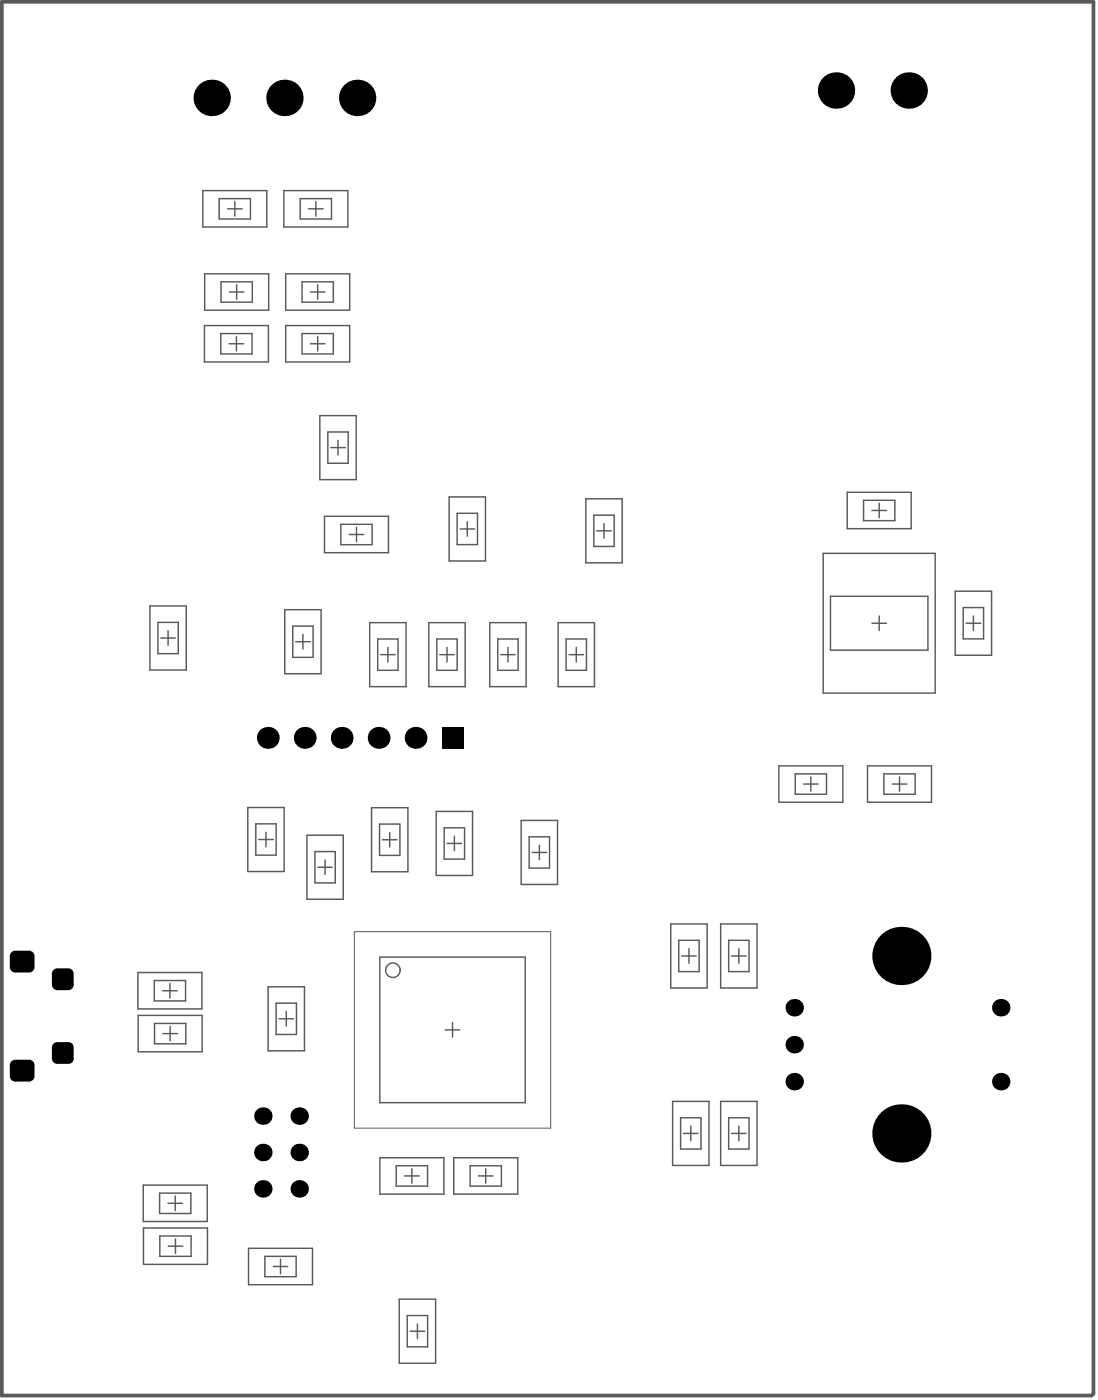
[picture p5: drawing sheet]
<svg xmlns="http://www.w3.org/2000/svg" width="251mm" height="320mm" viewBox="0 0 251 320" stroke-linecap="round" stroke-linejoin="round" font-family="sans-serif">
<g fill="none" stroke="#5a5a5a" stroke-width=".33">
<path d="M46.3 43.6h14.6v8.3h-14.6zM50.1 45.4h7.1v4.7h-7.1zM52 47.7h3.3M53.6 46.1v3.3M64.8 43.6h14.7v8.3h-14.7zM68.6 45.4h7.1v4.7h-7.1zM70.5 47.7h3.3M72.2 46.1v3.3M46.7 74.4h14.6v8.3h-14.6zM46.8 62.6h14.6v8.3h-14.6zM50.4 76.2h7.2v4.7h-7.2zM50.5 64.4h7.1v4.7h-7.1z"/>
<path d="M52.3 78.6h3.4M52.4 66.7h3.3M54 76.9v3.3M54.1 65.1v3.3M65.3 62.6h14.6v8.3h-14.6zM65.3 74.4h14.6v8.3h-14.6zM69 64.4h7.1v4.7h-7.1zM69 76.2h7.1v4.7h-7.1zM70.9 78.6h3.3M70.9 66.7h3.3M72.6 65.1v3.3M72.6 76.9v3.3"/>
<path d="M73.1 95h8.3v14.6h-8.3zM74.9 98.7h4.6v7.2h-4.6zM74.1 118h14.6v8.3h-14.6zM75.6 102.3h3.3M77.2 100.6v3.4M77.9 119.8h7.1v4.7h-7.1zM102.6 113.6h8.3v14.6h-8.3zM104.4 117.3h4.7v7.2h-4.7zM106.8 119.2v3.4M133.8 114h8.3v14.6h-8.3zM135.6 117.7h4.7v7.2h-4.7zM138 119.7v3.3"/>
<path d="M193.5 112.5h14.7v8.3h-14.7zM197.3 114.3h7.1v4.7h-7.1zM199.2 116.7h3.3M200.8 115v3.3M34.2 138.5h8.3v14.6h-8.3zM65 139.3h8.4v14.7h-8.4zM79.8 122.2h3.3M81.4 120.5v3.3M105.1 120.9h3.3M136.3 121.3h3.3M188.1 126.5h25.5v31.9h-25.5zM189.7 136.3h22.3v12.3h-22.3z"/>
<path d="M218.2 135.1h8.3v14.7h-8.3zM220 138.9h4.7v7.1h-4.7zM36.1 142.2h4.6v7.2h-4.6zM36.7 145.8h3.4M38.4 144.2v3.3M66.9 143.1h4.6v7.1h-4.6zM67.5 146.7h3.4M69.2 145v3.3M84.5 142.3h8.3v14.6h-8.3zM86.3 146h4.6v7.2h-4.6zM86.9 149.6h3.4M88.6 148v3.3"/>
<path d="M98 142.3h8.3v14.6h-8.3zM99.8 146h4.6v7.2h-4.6zM100.4 149.6h3.4M102.1 148v3.3M111.9 142.3h8.3v14.6h-8.3zM113.7 146h4.7v7.2h-4.7zM114.4 149.6h3.3M116 148v3.3M127.5 142.3h8.3v14.6h-8.3zM129.3 146h4.7v7.2h-4.7zM130 149.6h3.3M131.6 148v3.3"/>
<path d="M199.2 142.4h3.3M200.8 140.8v3.3M220.7 142.4h3.3M222.4 140.8v3.3M177.9 175h14.6v8.4h-14.6zM181.7 176.9h7.1v4.6h-7.1zM183.6 179.2h3.3M185.2 177.5v3.4M198.2 175h14.6v8.4h-14.6zM201.9 176.9h7.2v4.6h-7.2zM203.8 179.2h3.3M205.5 177.5v3.4"/>
<path d="M56.6 184.6h8.3v14.6h-8.3zM58.4 188.3h4.7v7.1h-4.7zM59.1 191.9h3.3M60.8 190.2v3.3M70.1 190.9h8.3v14.6h-8.3zM71.9 194.6h4.7v7.2h-4.7zM72.6 198.2h3.3M74.3 196.5v3.4M84.9 184.6h8.3v14.6h-8.3zM86.7 188.3h4.7v7.2h-4.7zM87.4 191.9h3.3M89 190.3v3.3"/>
<path d="M99.6 185.4h8.3v14.7h-8.3zM101.5 189.2h4.6v7.1h-4.6zM102.1 192.8h3.4M103.8 191.1v3.3M119.1 187.5h8.3v14.6h-8.3zM120.9 191.3h4.6v7.1h-4.6zM121.5 194.8h3.4M123.2 193.2v3.3M86.8 218.8h33.2v33.2h-33.2zM153.2 211.2h8.3v14.6h-8.3zM155.1 214.9h4.6v7.2h-4.6zM155.7 218.5h3.3"/>
<path d="M157.4 216.8v3.3M164.6 211.2h8.3v14.6h-8.3zM166.4 214.9h4.7v7.2h-4.7zM167.1 218.5h3.3M168.8 216.8v3.3M31.5 222.3h14.6v8.3h-14.6zM31.6 232.1h14.6v8.3h-14.6zM35.2 224.1h7.2v4.7h-7.2zM35.3 233.9h7.1v4.7h-7.1zM37.2 226.4h3.3M37.2 236.2h3.3M38.8 224.8v3.3"/>
<path d="M38.9 234.6v3.3M61.2 225.5h8.4v14.7h-8.4zM63.1 229.3h4.6v7.1h-4.6zM63.7 232.8h3.4M65.4 231.2v3.3M101.7 235.4h3.3M103.4 233.7v3.3M153.7 251.7h8.3v14.7h-8.3zM155.5 255.5h4.6v7.1h-4.6zM156.1 259h3.4M157.8 257.4v3.3M164.6 251.7h8.3v14.7h-8.3z"/>
<path d="M166.4 255.5h4.7v7.1h-4.7zM167.1 259h3.3M168.8 257.4v3.3M32.7 270.9h14.6v8.3h-14.6zM36.5 272.7h7.1v4.6h-7.1zM38.4 275h3.3M40 273.4v3.3M86.8 264.6h14.6v8.3h-14.6zM90.5 266.4h7.2v4.7h-7.2zM92.4 268.8h3.4M94.1 267.1v3.3M103.7 264.6h14.6v8.3h-14.6z"/>
<path d="M107.4 266.4h7.1v4.7h-7.1zM109.3 268.8h3.3M111 267.1v3.3M32.8 280.7h14.6v8.3h-14.6zM36.5 282.5h7.2v4.6h-7.2zM38.4 284.8h3.3M40.1 283.2v3.3M56.8 285.3h14.6v8.3h-14.6zM60.5 287.1h7.2v4.7h-7.2zM62.4 289.5h3.3M64.1 287.8v3.3M91.2 296.9h8.3v14.7h-8.3z"/>
<path d="M93 300.7h4.7v7.1h-4.7zM93.7 304.2h3.3M95.4 302.6v3.3"/>
<circle cx="89.8" cy="221.7" r="1.66"/>
</g>
<path d="M80.9 212.9h44.9v44.9h-44.9z" fill="none" stroke="#5a5a5a" stroke-width=".23"/>
<path d="M.4 .4h249.4v318.1l-.4 .5h-249z" fill="none" stroke="#5a5a5a" stroke-width=".85"/>
<g fill="#000">
<path d="M100.9 166.1h5v5h-5z" fill-rule="evenodd"/>
<path d="M3.5 217.3h3.1l1.3 1.2v2.5l-1.3 1.3h-3.1l-1.3-1.3v-2.5z" fill-rule="evenodd"/>
<path d="M13.1 221.3h2.5l1.2 1.3v2.5l-1.2 1.2h-2.5l-1.2-1.2v-2.5z" fill-rule="evenodd"/>
<path d="M3.5 242.2h3.1l1.3 1.3v2.4l-1.3 1.3h-3.1l-1.3-1.3v-2.4z" fill-rule="evenodd"/>
<path d="M13.1 238.2h2.5l1.2 1.2v2.5l-1.2 1.3h-2.5l-1.2-1.3v-2.5z" fill-rule="evenodd"/>
</g>
<g fill="#000">
<path d="M2.2 218.5h1.3zM2.7 217.5l.8-.2v1.2h-1.3l.1-.4z"/>
<path d="M6.6 217.3v1.2zM6.6 217.3a1.25 1.25 0 0 1 1.3 1.2h-1.3z"/>
<path d="M3.5 221v1.3zM2.2 221h1.3v1.3a1.25 1.25 0 0 1-1.3-1.3z"/>
<path d="M6.6 221h1.3zM6.6 221h1.3a1.25 1.25 0 0 1-1.3 1.3z"/>
<path d="M13.1 225.1v1.2zM11.9 225.1h1.2v1.2a1.25 1.25 0 0 1-1.2-1.2z"/>
<path d="M11.9 222.6h1.2zM12.4 221.6l.7-.3v1.3h-1.2v-.4z"/>
<path d="M11.9 239.4h1.2zM12.4 238.4l.7-.2v1.2h-1.2v-.4z"/>
<path d="M15.6 225.1h1.2zM15.6 225.1h1.2a1.25 1.25 0 0 1-1.2 1.2z"/>
<path d="M15.6 221.3v1.3zM15.6 221.3a1.25 1.25 0 0 1 1.2 1.3h-1.2z"/>
<path d="M15.6 238.2v1.2zM15.6 238.2a1.25 1.25 0 0 1 1.2 1.2h-1.2z"/>
<path d="M3.5 245.9v1.3zM2.2 245.9h1.3v1.3a1.25 1.25 0 0 1-1.3-1.3z"/>
<path d="M2.2 243.5h1.3zM2.7 242.4l.8-.2v1.3h-1.3l.1-.4z"/>
<path d="M6.6 245.9h1.3zM6.6 245.9h1.3a1.25 1.25 0 0 1-1.3 1.3z"/>
<path d="M6.6 242.2v1.3zM6.6 242.2a1.25 1.25 0 0 1 1.3 1.3h-1.3z"/>
<path d="M13.1 241.9v1.3zM11.9 241.9h1.2v1.3a1.25 1.25 0 0 1-1.2-1.3z"/>
<path d="M15.6 241.9h1.2zM15.6 241.9h1.2a1.25 1.25 0 0 1-1.2 1.3z"/>
<circle cx="48.4" cy="22.4" r="4.2"/>
<circle cx="65" cy="22.4" r="4.2"/>
<circle cx="81.6" cy="22.4" r="4.2"/>
<circle cx="191" cy="20.7" r="4.2"/>
<circle cx="207.6" cy="20.7" r="4.2"/>
<circle cx="61.2" cy="168.6" r="2.5"/>
<circle cx="69.6" cy="168.6" r="2.5"/>
<circle cx="78.1" cy="168.6" r="2.5"/>
<circle cx="86.5" cy="168.6" r="2.5"/>
<circle cx="94.9" cy="168.6" r="2.5"/>
<circle cx="205.9" cy="218.5" r="6.7"/>
<circle cx="181.4" cy="230.3" r="2"/>
<circle cx="181.4" cy="238.8" r="2"/>
<circle cx="228.6" cy="230.3" r="2"/>
<circle cx="60" cy="255.1" r="2"/>
<circle cx="68.4" cy="255.1" r="2"/>
<circle cx="181.4" cy="247.2" r="2"/>
<circle cx="205.9" cy="259" r="6.7"/>
<circle cx="228.6" cy="247.2" r="2"/>
<circle cx="60" cy="271.7" r="2"/>
<circle cx="60" cy="263.4" r="2"/>
<circle cx="68.4" cy="271.7" r="2"/>
<circle cx="68.4" cy="263.4" r="2"/>
</g>
</svg>
